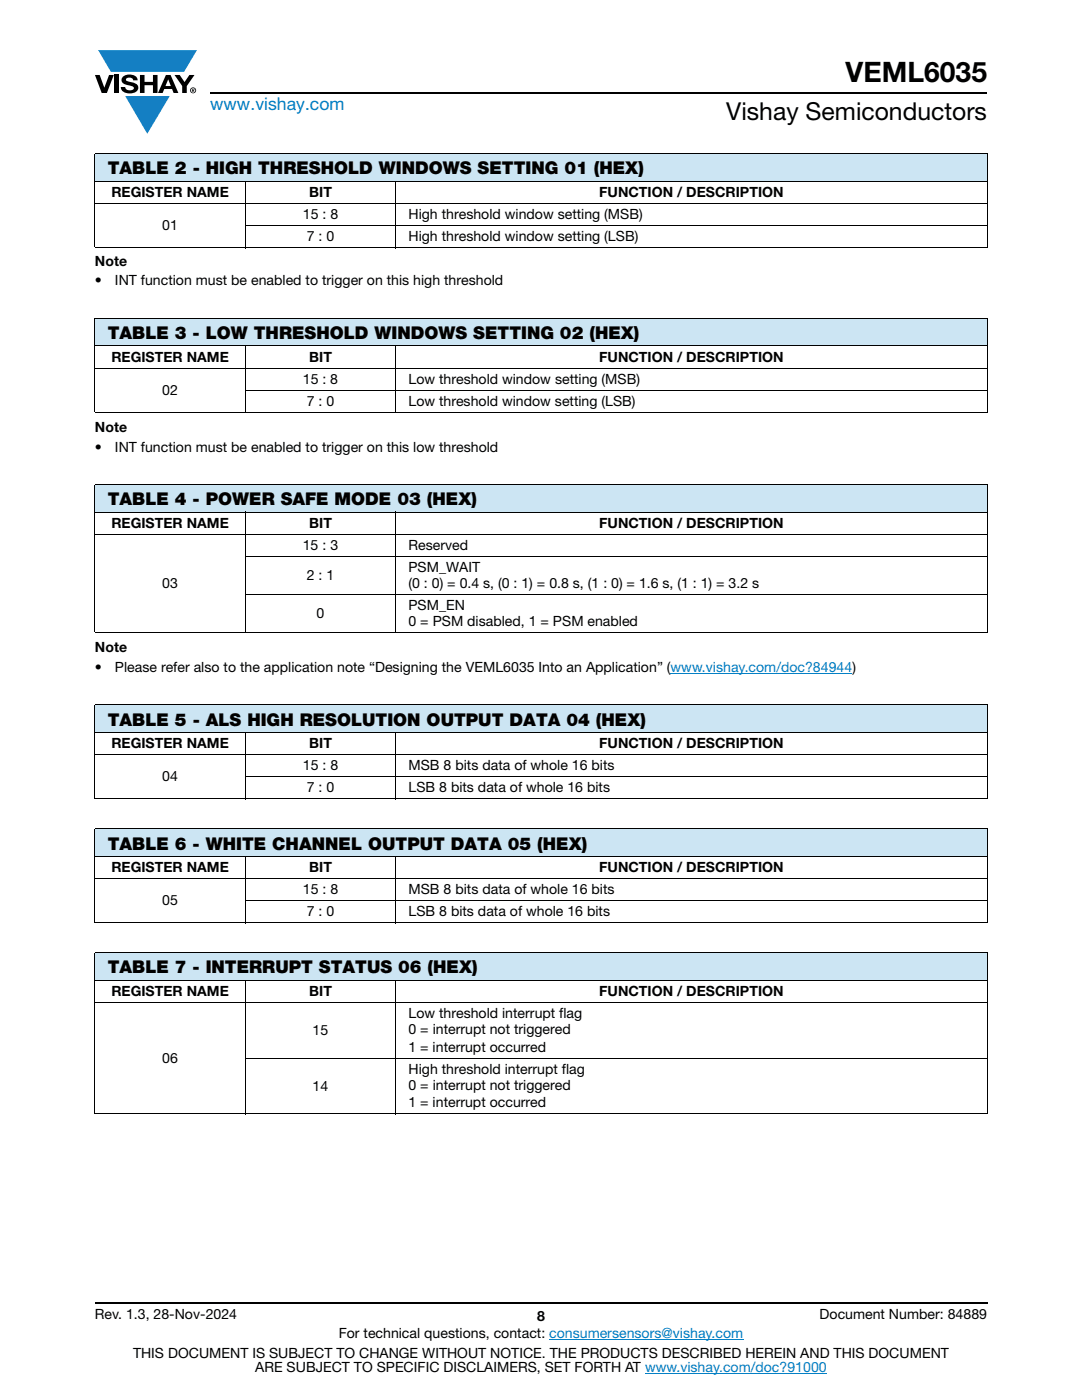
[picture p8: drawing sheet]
<svg xmlns="http://www.w3.org/2000/svg" width="216mm" height="279mm" viewBox="0 0 216 279" stroke-linecap="round" stroke-linejoin="round" font-family="sans-serif">
<defs><g id="words">
<text font-size="5.6" x="168.7" y="16.4">VEML6035</text>
<text font-size="4.9" x="144.9" y="24">Vishay Semiconductors</text>
<text font-size="3.5" fill="#007ec4" x="42" y="21.9">www.vishay.com</text>
<g font-size="3.5">
<text x="21.5" y="34.8">TABLE 2 - HIGH THRESHOLD WINDOWS SETTING 01 (HEX)</text>
<text x="21.5" y="67.6">TABLE 3 - LOW THRESHOLD WINDOWS SETTING 02 (HEX)</text>
<text x="21.5" y="100.9">TABLE 4 - POWER SAFE MODE 03 (HEX)</text>
<text x="21.5" y="144.8">TABLE 5 - ALS HIGH RESOLUTION OUTPUT DATA 04 (HEX)</text>
<text x="21.5" y="169.5">TABLE 6 - WHITE CHANNEL OUTPUT DATA 05 (HEX)</text>
<text x="21.5" y="194.3">TABLE 7 - INTERRUPT STATUS 06 (HEX)</text>
</g>
<g font-size="2.8">
<text x="22.2" y="39.3">REGISTER NAME</text>
<text x="61.7" y="39.3">BIT</text>
<text x="119.6" y="39.3">FUNCTION / DESCRIPTION</text>
<text x="32.4" y="45.9">01</text>
<text x="60.4" y="43.7">15 : 8</text>
<text x="81.5" y="43.7">High threshold window setting (MSB)</text>
<text x="18.9" y="53.1">Note</text>
<text x="61.2" y="48.1">7 : 0</text>
<text x="81.5" y="48.1">High threshold window setting (LSB)</text>
<text x="18.9" y="57">•</text>
<text x="22.9" y="57">INT function must be enabled to trigger on this high threshold</text>
<text x="22.2" y="72.2">REGISTER NAME</text>
<text x="60.4" y="76.6">15 : 8</text>
<text x="61.7" y="72.2">BIT</text>
<text x="81.5" y="76.6">Low threshold window setting (MSB)</text>
<text x="119.6" y="72.2">FUNCTION / DESCRIPTION</text>
<text x="32.4" y="78.8">02</text>
<text x="61.2" y="81">7 : 0</text>
<text x="81.5" y="81">Low threshold window setting (LSB)</text>
<text x="18.9" y="86.3">Note</text>
<text x="18.9" y="90.1">•</text>
<text x="22.9" y="90.1">INT function must be enabled to trigger on this low threshold</text>
<text x="22.2" y="105.3">REGISTER NAME</text>
<text x="61.7" y="105.3">BIT</text>
<text x="119.6" y="105.3">FUNCTION / DESCRIPTION</text>
<text x="60.4" y="109.8">15 : 3</text>
<text x="81.5" y="109.8">Reserved</text>
<text x="32.4" y="117.3">03</text>
<text x="61.2" y="115.8">2 : 1</text>
<text x="81.5" y="114.2">PSM_WAIT</text>
<text x="81.5" y="117.3">(0 : 0) = 0.4 s, (0 : 1) = 0.8 s, (1 : 0) = 1.6 s, (1 : 1) = 3.2 s</text>
<text x="63.2" y="123.3">0</text>
<text x="81.5" y="121.8">PSM_EN</text>
<text x="81.5" y="124.9">0 = PSM disabled, 1 = PSM enabled</text>
<text x="18.9" y="130.2">Note</text>
<text x="18.9" y="134.1">•</text>
<text x="22.9" y="134.1">Please refer also to the application note “Designing the VEML6035 Into an Application” (www.vishay.com/doc?84944)</text>
<text x="22.2" y="149.3">REGISTER NAME</text>
<text x="61.7" y="149.3">BIT</text>
<text x="119.6" y="149.3">FUNCTION / DESCRIPTION</text>
<text x="32.4" y="155.9">04</text>
<text x="60.4" y="153.7">15 : 8</text>
<text x="81.5" y="153.7">MSB 8 bits data of whole 16 bits</text>
<text x="61.2" y="158.1">7 : 0</text>
<text x="81.5" y="158.1">LSB 8 bits data of whole 16 bits</text>
<text x="22.2" y="174">REGISTER NAME</text>
<text x="60.4" y="178.4">15 : 8</text>
<text x="61.7" y="174">BIT</text>
<text x="81.5" y="178.4">MSB 8 bits data of whole 16 bits</text>
<text x="119.6" y="174">FUNCTION / DESCRIPTION</text>
<text x="32.4" y="180.7">05</text>
<text x="61.2" y="182.9">7 : 0</text>
<text x="81.5" y="182.9">LSB 8 bits data of whole 16 bits</text>
<text x="22.2" y="198.8">REGISTER NAME</text>
<text x="61.7" y="198.8">BIT</text>
<text x="81.5" y="203.2">Low threshold interrupt flag</text>
<text x="119.6" y="198.8">FUNCTION / DESCRIPTION</text>
<text x="62.4" y="206.5">15</text>
<text x="81.5" y="206.4">0 = interrupt not triggered</text>
<text x="81.5" y="209.9">1 = interrupt occurred</text>
<text x="32.4" y="212.1">06</text>
<text x="81.5" y="214.3">High threshold interrupt flag</text>
<text x="62.4" y="217.6">14</text>
<text x="81.5" y="217.5">0 = interrupt not triggered</text>
<text x="81.5" y="221">1 = interrupt occurred</text>
<text x="18.9" y="263.3">Rev. 1.3, 28-Nov-2024</text>
<text x="107.2" y="263.6">8</text>
<text x="163.6" y="263.3">Document Number: 84889</text>
<text x="67.6" y="267.1">For technical questions, contact: consumersensors@vishay.com</text>
<text x="26.5" y="271">THIS DOCUMENT IS SUBJECT TO CHANGE WITHOUT NOTICE. THE PRODUCTS DESCRIBED HEREIN AND THIS DOCUMENT</text>
<text x="50.9" y="273.8">ARE SUBJECT TO SPECIFIC DISCLAIMERS, SET FORTH AT www.vishay.com/doc?91000</text>
</g>
</g></defs>
<g fill="#147fc3">
<path d="M19.6 10h19.7l-2.6 4.3h-1.1h-13.5z"/>
<path d="M25 19.2h8.9l-4.5 7.5z"/>
</g>
<g fill="#000">
<path d="M18.9 15h1l.9 2.5 1-2.5h.9l-1.4 3.6h-1zM22.9 15h.9v3.6h-.9zM24.6 15.3a2.1 2.1 0 0 1 2.8 .3l.1 .4h-.9a.79 .79 0 0 0-.7-.5 .79 .79 0 0 0-.8 .4l.3 .3 1 .2a1.08 1.08 0 0 1 1.2 1 1.08 1.08 0 0 1-1.1 1.2 1.73 1.73 0 0 1-2.4-1.2h.9a.96 .96 0 0 0 .8 .6 .96 .96 0 0 0 .9-.4 1.31 1.31 0 0 0-1.2-.6 1.03 1.03 0 0 1-1.1-.6 1.03 1.03 0 0 1 .2-1.1zM27.9 15h.9v1.3h1.7v-1.3h.9v3.6h-.9v-1.6h-1.7v1.6h-.9zM34.8 15h1.1l.9 1.4 1-1.4h1l-1.5 2.2v1.4h-.9v-1.4z"/>
<path d="M33.6 15.9l.5 1.3h-1.1zM33.1 15l-1.6 3.6h1l.3-.8h1.5l.3 .8h1l-1.6-3.6z"/>
<path d="M38.4 17.8h.2v.2h-.2zM38.3 17.7v.7h.1v-.3l.4 .3-.2-.3 .2-.2-.1-.2z"/>
<path d="M38.1 18a.46 .46 0 0 1 .9 0 .46 .46 0 0 1-.9 0zM37.9 18a.6 .6 0 0 0 1.2 0 .6 .6 0 0 0-1.2 0z"/>
</g>
<path d="M42 18.6h155M18.9 260h178.1" fill="none" stroke="#000" stroke-width=".36"/>
<path d="M133.8 134.3h36.3M109.6 267.3h38.7M128.7 274h36.3" fill="none" stroke="#007ec4" stroke-width=".2"/>
<g fill="#cce5f3">
<path d="M18.9 30.7h178.1v5.5h-178.1z"/>
<path d="M18.9 63.5h178.1v5.5h-178.1z"/>
<path d="M18.9 96.7h178.1v5.5h-178.1z"/>
<path d="M18.9 140.7h178.1v5.5h-178.1z"/>
<path d="M18.9 165.4h178.1v5.5h-178.1z"/>
<path d="M18.9 190.1h178.1v5.5h-178.1z"/>
</g>
<g fill="none" stroke="#000" stroke-width=".2">
<path d="M18.9 30.7h178.1M18.9 36.2h178.1M18.9 30.8v18.5M48.9 36.1v13.4M79 36.1v13.4M197 30.8v18.5M18.9 40.6h178.1M18.9 49.4h178.1M48.9 45h148.1M18.9 63.5h178.1M18.9 69h178.1M18.9 73.4h178.1"/>
<path d="M18.9 63.6v18.6M48.9 77.9h148.1M48.9 69v13.4M79 69v13.4M197 63.6v18.6M18.9 82.3h178.1M18.9 96.7h178.1M18.9 96.8v29.3M197 96.8v29.3M18.9 102.2h178.1M18.9 106.6h178.1M48.9 111.1h148.1"/>
<path d="M48.9 118.6h148.1M48.9 102.2v24.1M79 102.2v24.1M18.9 126.2h178.1M18.9 140.7h178.1M18.9 146.2h178.1M18.9 150.6h178.1M18.9 159.4h178.1M18.9 140.8v18.5M48.9 155h148.1M48.9 146.1v13.4M79 146.1v13.4"/>
<path d="M197 140.8v18.5M18.9 165.4h178.1M18.9 170.9h178.1M18.9 175.3h178.1M18.9 165.5v18.6M48.9 179.7h148.1M48.9 170.8v13.4M79 170.8v13.4M197 165.5v18.6M18.9 184.1h178.1M18.9 190.1h178.1M18.9 195.6h178.1"/>
<path d="M18.9 190.2v32M48.9 195.6v26.8M79 195.6v26.8M197 190.2v32M18.9 200h178.1M48.9 211.2h148.1M18.9 222.3h178.1"/>
</g>
<use href="#words"/>
</svg>
